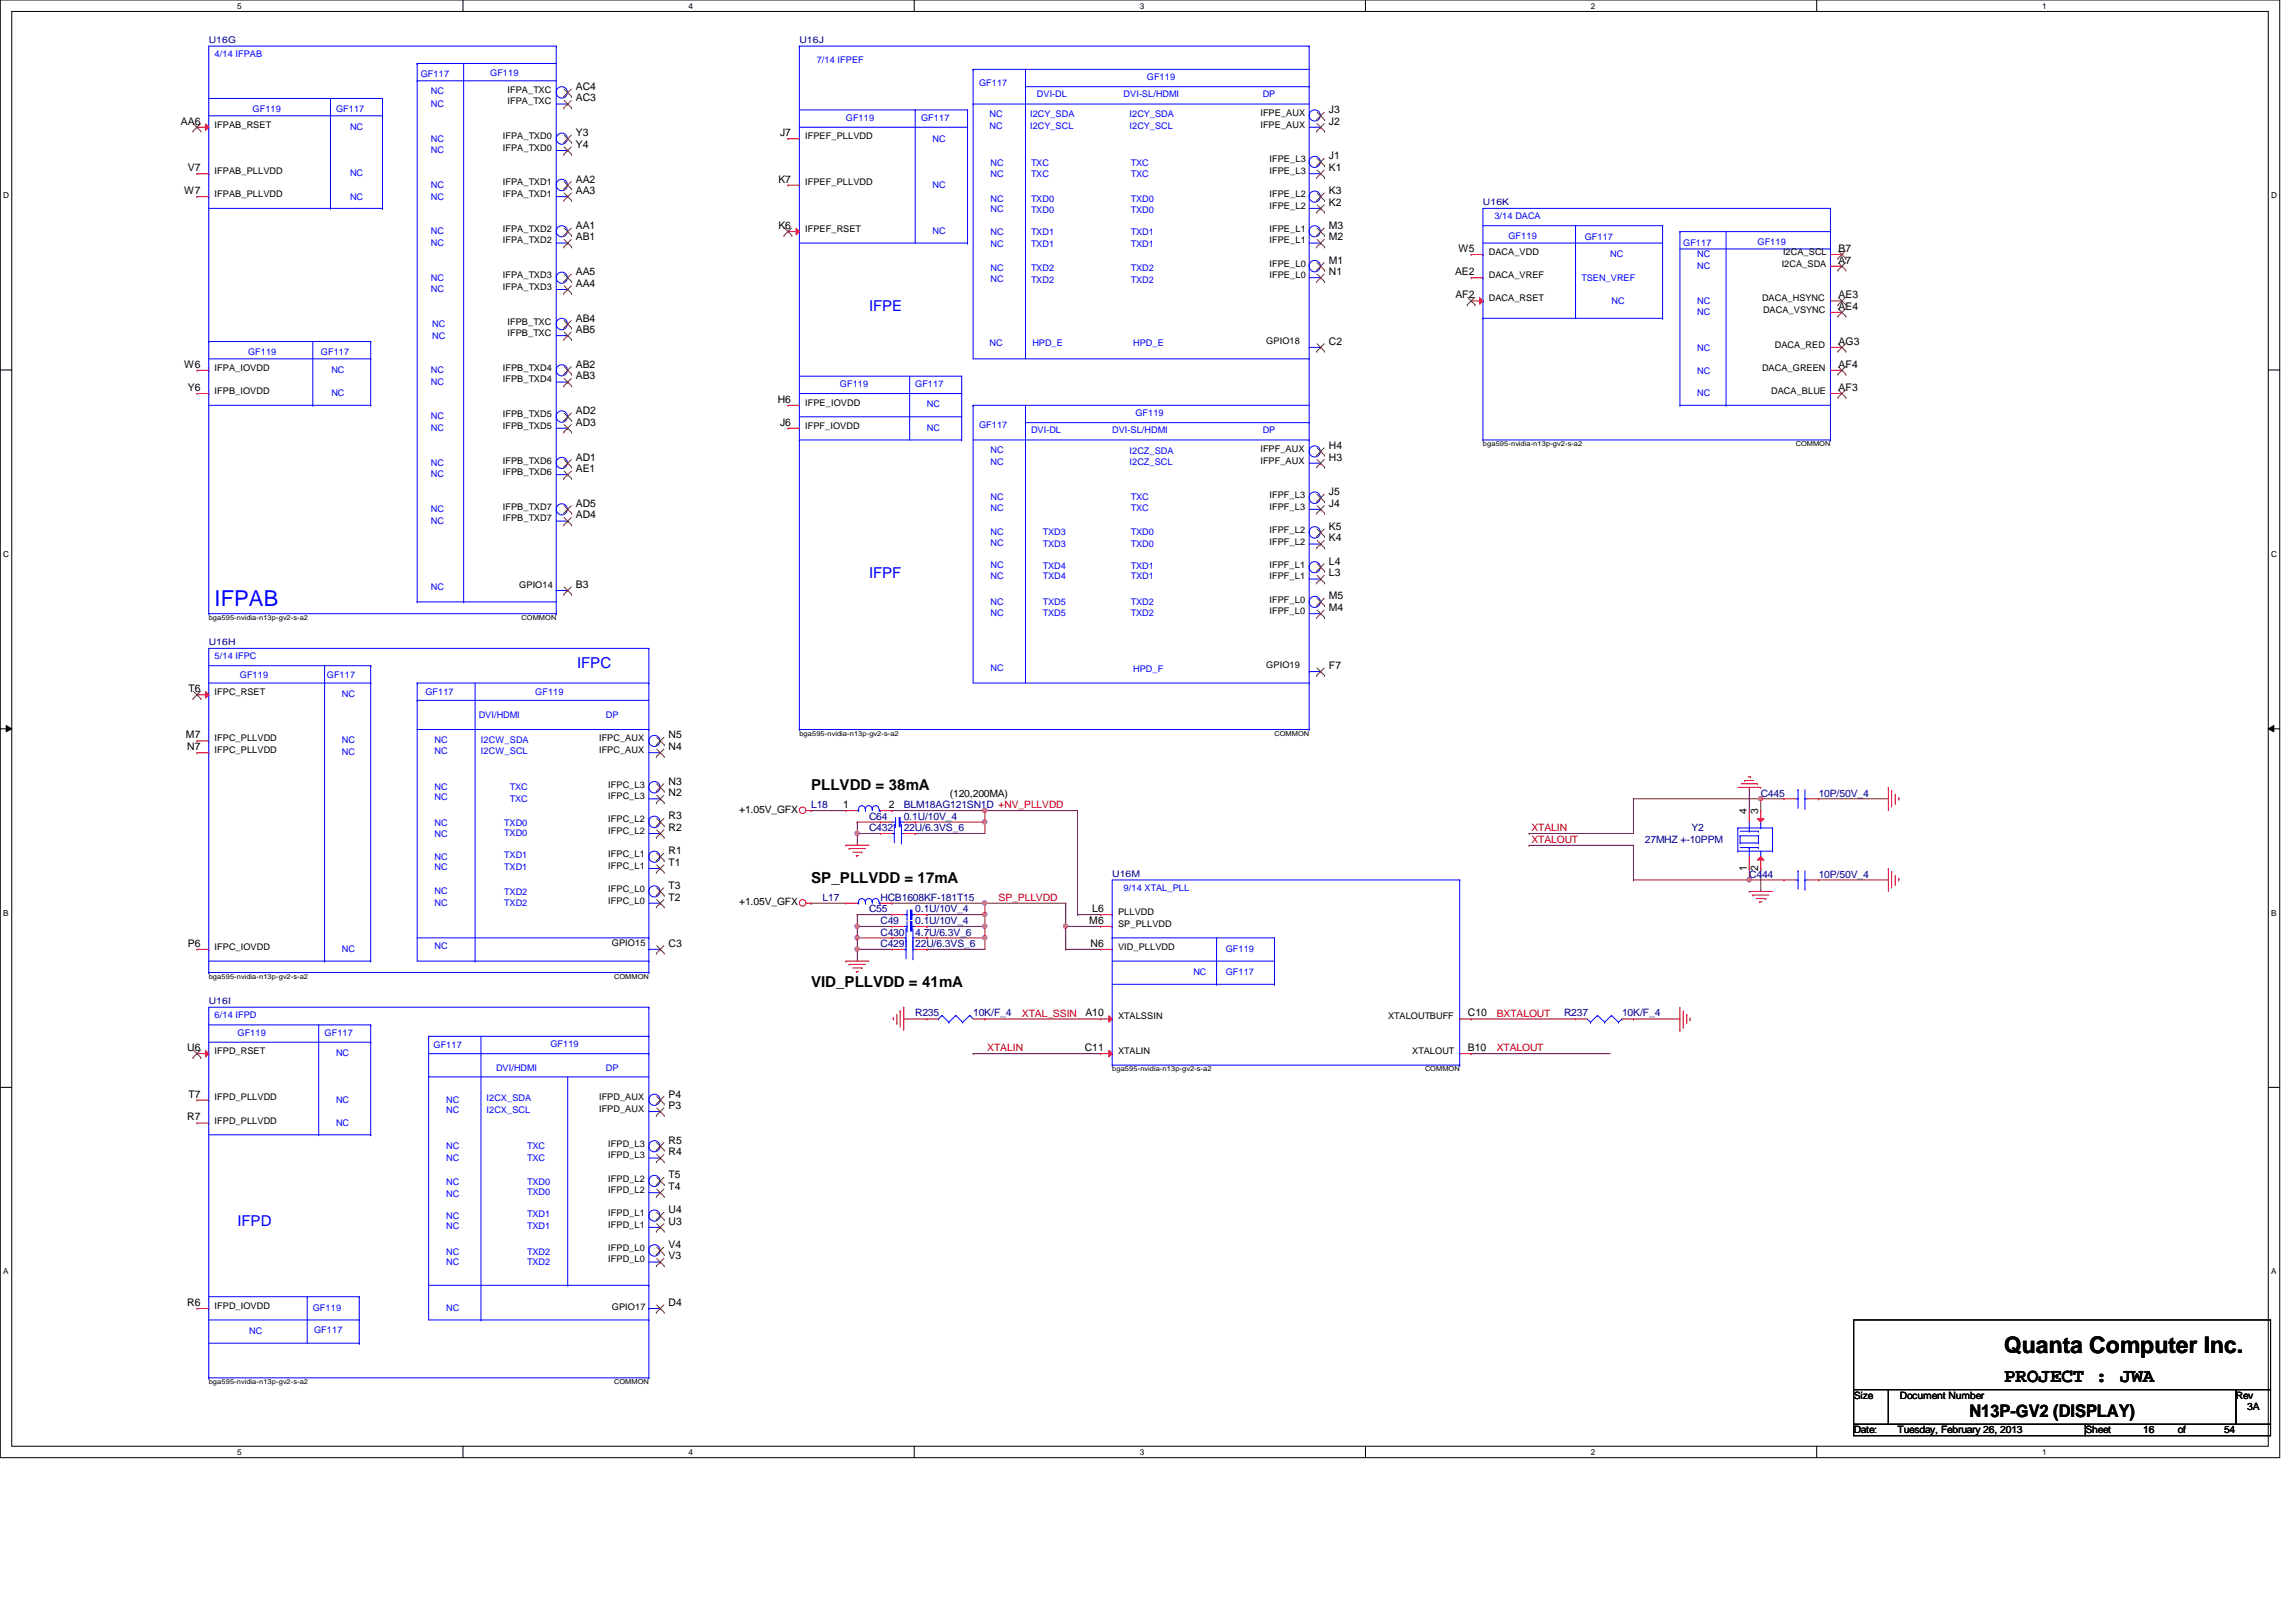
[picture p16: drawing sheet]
<svg xmlns="http://www.w3.org/2000/svg" width="297mm" height="210mm" viewBox="0 0 297 210" stroke-linecap="round" stroke-linejoin="round" font-family="sans-serif">
<defs><g id="words">
<text font-size="3" x="259.3" y="175.1">Quanta Computer Inc.</text>
<text font-size="2.8" fill="#00f" x="27.8" y="78.4">IFPAB</text>
<text font-size="2.5" x="259.3" y="178.9">PROJECT : JWA</text>
<text font-size="2.2" x="254.8" y="183.4">N13P-GV2 (DISPLAY)</text>
<g font-size="1.9" fill="#00f">
<text x="112.4" y="40.3">IFPE</text>
<text x="112.4" y="74.8">IFPF</text>
<text x="74.7" y="86.4">IFPC</text>
<text x="30.7" y="158.7">IFPD</text>
</g>
<g font-size="1.9">
<text x="104.9" y="102.2">PLLVDD = 38mA</text>
<text x="104.9" y="114.2">SP_PLLVDD = 17mA</text>
<text x="104.9" y="127.7">VID_PLLVDD = 41mA</text>
</g>
<g font-size="1.4">
<text x="74.5" y="11.6">AC4</text>
<text x="23.4" y="16.1">AA6</text>
<text x="74.5" y="17.6">Y3</text>
<text x="74.5" y="13.1">AC3</text>
<text x="100.9" y="17.6">J7</text>
<text x="171.9" y="16.1">J2</text>
<text x="171.9" y="14.6">J3</text>
<text x="24.3" y="22.1">V7</text>
<text x="74.5" y="23.6">AA2</text>
<text x="74.5" y="19.1">Y4</text>
<text x="100.7" y="23.6">K7</text>
<text x="171.9" y="22.1">K1</text>
<text x="171.9" y="20.6">J1</text>
<text x="23.8" y="25.1">W7</text>
<text x="74.5" y="29.6">AA1</text>
<text x="74.5" y="25.1">AA3</text>
<text x="100.7" y="29.6">K6</text>
<text x="171.9" y="29.6">M3</text>
<text x="171.9" y="26.6">K2</text>
<text x="171.9" y="25.1">K3</text>
<text x="74.5" y="35.6">AA5</text>
<text x="74.5" y="31.1">AB1</text>
<text x="171.9" y="35.6">N1</text>
<text x="171.9" y="34.1">M1</text>
<text x="171.9" y="31.1">M2</text>
<text x="188.3" y="35.6">AE2</text>
<text x="188.7" y="32.6">W5</text>
<text x="237.9" y="34.1">A7</text>
<text x="237.9" y="32.6">B7</text>
<text x="74.5" y="41.6">AB4</text>
<text x="74.5" y="37.1">AA4</text>
<text x="188.3" y="38.6">AF2</text>
<text x="237.9" y="40.1">AE4</text>
<text x="237.9" y="38.6">AE3</text>
<text x="23.8" y="47.6">W6</text>
<text x="74.5" y="47.6">AB2</text>
<text x="74.5" y="43.1">AB5</text>
<text x="171.9" y="44.6">C2</text>
<text x="237.9" y="47.6">AF4</text>
<text x="237.9" y="44.6">AG3</text>
<text x="24.3" y="50.6">Y6</text>
<text x="74.5" y="53.6">AD2</text>
<text x="74.5" y="49.1">AB3</text>
<text x="100.6" y="52.1">H6</text>
<text x="237.9" y="50.6">AF3</text>
<text x="74.5" y="59.6">AD1</text>
<text x="74.5" y="55.1">AD3</text>
<text x="100.9" y="55.1">J6</text>
<text x="171.9" y="59.6">H3</text>
<text x="171.9" y="58.1">H4</text>
<text x="74.5" y="65.6">AD5</text>
<text x="74.5" y="61.1">AE1</text>
<text x="171.9" y="65.6">J4</text>
<text x="171.9" y="64.1">J5</text>
<text x="74.5" y="67.1">AD4</text>
<text x="171.9" y="70.1">K4</text>
<text x="171.9" y="68.6">K5</text>
<text x="74.5" y="76.1">B3</text>
<text x="171.9" y="77.6">M5</text>
<text x="171.9" y="74.6">L3</text>
<text x="171.9" y="73.1">L4</text>
<text x="171.9" y="79.1">M4</text>
<text x="24.4" y="89.6">T6</text>
<text x="171.9" y="86.6">F7</text>
<text x="24" y="95.5">M7</text>
<text x="86.5" y="95.5">N5</text>
<text x="24.2" y="97.1">N7</text>
<text x="86.5" y="101.6">N3</text>
<text x="86.5" y="97.1">N4</text>
<text x="86.5" y="107.5">R2</text>
<text x="86.5" y="106">R3</text>
<text x="86.5" y="103">N2</text>
<text x="109.1" y="104.6">1</text>
<text x="115" y="104.6">2</text>
<text x="226" y="105.3" transform="rotate(-90 226 105.3)">4</text>
<text x="227.5" y="105.3" transform="rotate(-90 227.5 105.3)">3</text>
<text x="86.5" y="112.1">T1</text>
<text x="86.5" y="110.5">R1</text>
<text x="226" y="112.7" transform="rotate(-90 226 112.7)">1</text>
<text x="227.5" y="112.7" transform="rotate(-90 227.5 112.7)">2</text>
<text x="86.5" y="116.5">T2</text>
<text x="86.5" y="115">T3</text>
<text x="140.9" y="119.5">M6</text>
<text x="141.3" y="118">L6</text>
<text x="24.3" y="122.5">P6</text>
<text x="86.5" y="122.5">C3</text>
<text x="141.1" y="122.5">N6</text>
<text x="140.4" y="131.5">A10</text>
<text x="189.9" y="131.5">C10</text>
<text x="24.2" y="136">U6</text>
<text x="140.3" y="136">C11</text>
<text x="189.9" y="136">B10</text>
<text x="24.4" y="142">T7</text>
<text x="86.5" y="143.5">P3</text>
<text x="86.5" y="142">P4</text>
<text x="24.2" y="145">R7</text>
<text x="86.5" y="149.5">R4</text>
<text x="86.5" y="148">R5</text>
<text x="86.5" y="154">T4</text>
<text x="86.5" y="152.5">T5</text>
<text x="86.5" y="161.5">V4</text>
<text x="86.5" y="158.5">U3</text>
<text x="86.5" y="157">U4</text>
<text x="86.5" y="163">V3</text>
<text x="24.2" y="169">R6</text>
<text x="86.5" y="169">D4</text>
</g>
<g font-size="1.3">
<text x="95.6" y="105.2">+1.05V_GFX</text>
<text x="122.9" y="103.1">(120,200MA)</text>
<text x="95.6" y="117.2">+1.05V_GFX</text>
<text x="239.8" y="181">Size</text>
<text x="239.8" y="185.5">Date:</text>
<text x="245.5" y="185.5">Tuesday, February 26, 2013</text>
<text x="245.8" y="181">Document Number</text>
<text x="269.8" y="185.5">Sheet</text>
<text x="277.3" y="185.5">16</text>
<text x="281.8" y="185.5">of</text>
<text x="287.7" y="185.5">54</text>
<text x="289.3" y="181">Rev</text>
<text x="290.7" y="182.5">3A</text>
</g>
<g font-size="1.3" fill="#000080">
<text x="104.9" y="104.6">L18</text>
<text x="112.4" y="106.1">C64</text>
<text x="112.4" y="107.6">C432</text>
<text x="116.9" y="104.6">BLM18AG121SN1D +NV_PLLVDD</text>
<text x="116.9" y="107.6">22U/6.3VS_6</text>
<text x="116.9" y="106.1">0.1U/10V_4</text>
<text x="218.8" y="107.6">Y2</text>
<text x="227.8" y="103.1">C445</text>
<text x="235.3" y="103.1">10P/50V_4</text>
<text x="212.8" y="109.1">27MHZ +-10PPM</text>
<text x="226.3" y="113.6">C444</text>
<text x="235.3" y="113.6">10P/50V_4</text>
<text x="106.4" y="116.5">L17</text>
<text x="112.4" y="118.1">C55</text>
<text x="113.9" y="116.5">HCB1608KF-181T15</text>
<text x="113.9" y="119.5">C49</text>
<text x="118.4" y="118.1">0.1U/10V_4</text>
<text x="118.4" y="119.5">0.1U/10V_4</text>
<text x="113.9" y="121.1">C430</text>
<text x="113.9" y="122.6">C429</text>
<text x="118.4" y="121.1">4.7U/6.3V_6</text>
<text x="118.4" y="122.6">22U/6.3VS_6</text>
<text x="118.4" y="131.5">R235</text>
<text x="125.9" y="131.5">10K/F_4</text>
<text x="202.4" y="131.5">R237</text>
<text x="209.8" y="131.5">10K/F_4</text>
</g>
<g font-size="1.3" fill="#f00">
<text x="198.1" y="107.6">XTALIN</text>
<text x="198.1" y="109.1">XTALOUT</text>
<text x="129.2" y="116.6">SP_PLLVDD</text>
<text x="132.2" y="131.6">XTAL_SSIN</text>
<text x="193.6" y="131.6">BXTALOUT</text>
<text x="127.7" y="136.1">XTALIN</text>
<text x="193.6" y="136.1">XTALOUT</text>
</g>
<g font-size="1.2" fill="#000080">
<text x="27" y="5.6">U16G</text>
<text x="103.4" y="5.6">U16J</text>
<text x="191.9" y="26.5">U16K</text>
<text x="27" y="83.5">U16H</text>
<text x="143.9" y="113.5">U16M</text>
<text x="27" y="130">U16I</text>
</g>
<g font-size="1.2" fill="#00f">
<text x="27.8" y="7.4">4/14 IFPAB</text>
<text x="54.4" y="9.9">GF117</text>
<text x="63.4" y="9.8">GF119</text>
<text x="105.7" y="8.1">7/14 IFPEF</text>
<text x="126.7" y="11.1">GF117</text>
<text x="148.4" y="10.4">GF119</text>
<text x="32.7" y="14.4">GF119</text>
<text x="43.5" y="14.4">GF117</text>
<text x="45.3" y="16.8">NC</text>
<text x="55.7" y="12.2">NC</text>
<text x="55.7" y="13.8">NC</text>
<text x="109.4" y="15.6">GF119</text>
<text x="119.2" y="15.6">GF117</text>
<text x="128" y="15.2">NC</text>
<text x="128" y="16.7">NC</text>
<text x="133.3" y="16.7">I2CY_SCL</text>
<text x="133.3" y="15.2">I2CY_SDA</text>
<text x="134.2" y="12.6">DVI-DL</text>
<text x="145.4" y="12.6">DVI-SL/HDMI</text>
<text x="146.1" y="16.7">I2CY_SCL</text>
<text x="146.1" y="15.2">I2CY_SDA</text>
<text x="163.4" y="12.6">DP</text>
<text x="45.3" y="22.8">NC</text>
<text x="55.7" y="18.3">NC</text>
<text x="55.7" y="19.8">NC</text>
<text x="120.6" y="18.3">NC</text>
<text x="128.1" y="21.5">NC</text>
<text x="128.1" y="22.9">NC</text>
<text x="133.4" y="21.5">TXC</text>
<text x="133.4" y="22.9">TXC</text>
<text x="146.3" y="22.9">TXC</text>
<text x="146.3" y="21.5">TXC</text>
<text x="45.3" y="25.8">NC</text>
<text x="55.7" y="24.3">NC</text>
<text x="55.7" y="25.8">NC</text>
<text x="120.6" y="24.3">NC</text>
<text x="128.1" y="26.1">NC</text>
<text x="128.1" y="27.5">NC</text>
<text x="133.4" y="26.1">TXD0</text>
<text x="133.4" y="27.6">TXD0</text>
<text x="146.3" y="27.6">TXD0</text>
<text x="146.3" y="26.1">TXD0</text>
<text x="193.3" y="28.4">3/14 DACA</text>
<text x="55.7" y="31.8">NC</text>
<text x="55.7" y="30.3">NC</text>
<text x="120.6" y="30.3">NC</text>
<text x="128.1" y="32">NC</text>
<text x="128.1" y="35.1">NC</text>
<text x="128.1" y="30.4">NC</text>
<text x="133.4" y="30.4">TXD1</text>
<text x="133.4" y="32">TXD1</text>
<text x="133.4" y="35.1">TXD2</text>
<text x="146.3" y="32">TXD1</text>
<text x="146.3" y="30.4">TXD1</text>
<text x="146.3" y="35.1">TXD2</text>
<text x="195.2" y="30.9">GF119</text>
<text x="205" y="31.1">GF117</text>
<text x="208.3" y="33.3">NC</text>
<text x="217.8" y="31.8">GF117</text>
<text x="219.6" y="34.8">NC</text>
<text x="219.6" y="33.3">NC</text>
<text x="227.4" y="31.7">GF119</text>
<text x="55.7" y="36.3">NC</text>
<text x="55.7" y="37.8">NC</text>
<text x="128.1" y="36.4">NC</text>
<text x="133.4" y="36.6">TXD2</text>
<text x="146.3" y="36.6">TXD2</text>
<text x="204.6" y="36.3">TSEN_VREF</text>
<text x="208.5" y="39.3">NC</text>
<text x="219.6" y="40.8">NC</text>
<text x="219.6" y="39.3">NC</text>
<text x="32.1" y="45.9">GF119</text>
<text x="41.5" y="45.9">GF117</text>
<text x="55.9" y="43.8">NC</text>
<text x="55.9" y="42.3">NC</text>
<text x="128" y="44.8">NC</text>
<text x="133.6" y="44.8">HPD_E</text>
<text x="146.6" y="44.8">HPD_E</text>
<text x="219.6" y="45.4">NC</text>
<text x="42.9" y="48.3">NC</text>
<text x="42.9" y="51.3">NC</text>
<text x="55.7" y="49.8">NC</text>
<text x="55.7" y="48.3">NC</text>
<text x="108.7" y="50.1">GF119</text>
<text x="118.4" y="50.1">GF117</text>
<text x="119.9" y="52.6">NC</text>
<text x="146.9" y="53.8">GF119</text>
<text x="219.6" y="48.4">NC</text>
<text x="219.6" y="51.3">NC</text>
<text x="55.7" y="55.8">NC</text>
<text x="55.7" y="54.3">NC</text>
<text x="119.9" y="55.8">NC</text>
<text x="126.7" y="55.3">GF117</text>
<text x="128.1" y="58.6">NC</text>
<text x="133.4" y="56.1">DVI-DL</text>
<text x="143.9" y="56.1">DVI-SL/HDMI</text>
<text x="146.1" y="58.8">I2CZ_SDA</text>
<text x="163.4" y="56.1">DP</text>
<text x="55.7" y="61.8">NC</text>
<text x="55.7" y="60.3">NC</text>
<text x="128.1" y="64.6">NC</text>
<text x="128.1" y="60.1">NC</text>
<text x="146.1" y="60.1">I2CZ_SCL</text>
<text x="146.3" y="64.6">TXC</text>
<text x="55.7" y="67.8">NC</text>
<text x="55.7" y="66.3">NC</text>
<text x="128.1" y="70.6">NC</text>
<text x="128.1" y="69.3">NC</text>
<text x="128.1" y="66.1">NC</text>
<text x="134.9" y="69.3">TXD3</text>
<text x="134.9" y="70.8">TXD3</text>
<text x="146.3" y="69.3">TXD0</text>
<text x="146.3" y="70.8">TXD0</text>
<text x="146.3" y="66.1">TXC</text>
<text x="55.7" y="76.3">NC</text>
<text x="128.1" y="73.4">NC</text>
<text x="128.1" y="75">NC</text>
<text x="134.9" y="73.6">TXD4</text>
<text x="134.9" y="75">TXD4</text>
<text x="146.3" y="75">TXD1</text>
<text x="146.3" y="73.6">TXD1</text>
<text x="128.1" y="78.3">NC</text>
<text x="128.1" y="79.8">NC</text>
<text x="134.9" y="78.3">TXD5</text>
<text x="134.9" y="79.8">TXD5</text>
<text x="146.3" y="78.3">TXD2</text>
<text x="146.3" y="79.8">TXD2</text>
<text x="27.8" y="85.3">5/14 IFPC</text>
<text x="31" y="87.7">GF119</text>
<text x="42.3" y="87.7">GF117</text>
<text x="55" y="90">GF117</text>
<text x="69.3" y="90">GF119</text>
<text x="128.1" y="86.8">NC</text>
<text x="146.6" y="87">HPD_F</text>
<text x="44.2" y="90.3">NC</text>
<text x="61.9" y="93">DVI/HDMI</text>
<text x="78.4" y="93">DP</text>
<text x="44.2" y="96.1">NC</text>
<text x="44.2" y="97.7">NC</text>
<text x="56.2" y="96.1">NC</text>
<text x="56.2" y="97.6">NC</text>
<text x="62.2" y="96.1">I2CW_SDA</text>
<text x="62.2" y="97.6">I2CW_SCL</text>
<text x="56.2" y="106.9">NC</text>
<text x="56.2" y="103.6">NC</text>
<text x="56.2" y="102.2">NC</text>
<text x="65.2" y="106.9">TXD0</text>
<text x="66" y="102.2">TXC</text>
<text x="66" y="103.8">TXC</text>
<text x="56.2" y="108.4">NC</text>
<text x="56.2" y="111.3">NC</text>
<text x="56.2" y="112.6">NC</text>
<text x="65.2" y="108.2">TXD0</text>
<text x="65.2" y="111.1">TXD1</text>
<text x="65.2" y="112.6">TXD1</text>
<text x="56.2" y="115.7">NC</text>
<text x="56.2" y="117.2">NC</text>
<text x="65.2" y="115.9">TXD2</text>
<text x="65.2" y="117.2">TXD2</text>
<text x="145.4" y="115.3">9/14 XTAL_PLL</text>
<text x="44.2" y="123.2">NC</text>
<text x="56.2" y="122.8">NC</text>
<text x="158.6" y="123.2">GF119</text>
<text x="27.8" y="131.7">6/14 IFPD</text>
<text x="154.4" y="126.2">NC</text>
<text x="158.6" y="126.2">GF117</text>
<text x="30.7" y="134">GF119</text>
<text x="42" y="134">GF117</text>
<text x="43.5" y="136.7">NC</text>
<text x="56.1" y="135.7">GF117</text>
<text x="71.2" y="135.5">GF119</text>
<text x="43.5" y="142.7">NC</text>
<text x="57.7" y="142.7">NC</text>
<text x="62.9" y="142.5">I2CX_SDA</text>
<text x="64.2" y="138.6">DVI/HDMI</text>
<text x="78.4" y="138.6">DP</text>
<text x="43.5" y="145.7">NC</text>
<text x="57.7" y="148.7">NC</text>
<text x="57.7" y="144.1">NC</text>
<text x="62.9" y="144.1">I2CX_SCL</text>
<text x="68.2" y="148.7">TXC</text>
<text x="57.7" y="150.2">NC</text>
<text x="57.7" y="154.9">NC</text>
<text x="57.7" y="153.3">NC</text>
<text x="68.2" y="150.2">TXC</text>
<text x="68.2" y="153.3">TXD0</text>
<text x="68.2" y="154.7">TXD0</text>
<text x="57.7" y="159">NC</text>
<text x="57.7" y="157.7">NC</text>
<text x="68.2" y="159">TXD1</text>
<text x="68.2" y="157.5">TXD1</text>
<text x="57.7" y="163.7">NC</text>
<text x="57.7" y="162.3">NC</text>
<text x="68.2" y="163.7">TXD2</text>
<text x="68.2" y="162.3">TXD2</text>
<text x="32.3" y="172.7">NC</text>
<text x="40.5" y="169.7">GF119</text>
<text x="40.6" y="172.5">GF117</text>
<text x="57.7" y="169.7">NC</text>
</g>
<g font-size="1.2">
<text x="27.8" y="16.5">IFPAB_RSET</text>
<text x="65.7" y="13.5">IFPA_TXC</text>
<text x="65.7" y="12">IFPA_TXC</text>
<text x="163.1" y="16.5">IFPE_AUX</text>
<text x="163.1" y="15">IFPE_AUX</text>
<text x="27.8" y="22.5">IFPAB_PLLVDD</text>
<text x="65.1" y="19.5">IFPA_TXD0</text>
<text x="65.1" y="18">IFPA_TXD0</text>
<text x="104.2" y="18">IFPEF_PLLVDD</text>
<text x="164.3" y="22.5">IFPE_L3</text>
<text x="164.3" y="21">IFPE_L3</text>
<text x="27.8" y="25.5">IFPAB_PLLVDD</text>
<text x="65.1" y="25.5">IFPA_TXD1</text>
<text x="65.1" y="24">IFPA_TXD1</text>
<text x="104.2" y="24">IFPEF_PLLVDD</text>
<text x="164.3" y="27">IFPE_L2</text>
<text x="164.3" y="25.5">IFPE_L2</text>
<text x="65.1" y="36">IFPA_TXD3</text>
<text x="65.1" y="31.5">IFPA_TXD2</text>
<text x="65.1" y="30">IFPA_TXD2</text>
<text x="104.2" y="30">IFPEF_RSET</text>
<text x="164.3" y="36">IFPE_L0</text>
<text x="164.3" y="34.5">IFPE_L0</text>
<text x="164.3" y="31.5">IFPE_L1</text>
<text x="164.3" y="30">IFPE_L1</text>
<text x="192.6" y="36">DACA_VREF</text>
<text x="192.6" y="33">DACA_VDD</text>
<text x="230.5" y="34.5">I2CA_SDA</text>
<text x="230.7" y="33">I2CA_SCL</text>
<text x="65.1" y="37.5">IFPA_TXD3</text>
<text x="65.7" y="42">IFPB_TXC</text>
<text x="192.6" y="39">DACA_RSET</text>
<text x="228" y="39">DACA_HSYNC</text>
<text x="228.1" y="40.5">DACA_VSYNC</text>
<text x="65.7" y="43.5">IFPB_TXC</text>
<text x="163.8" y="44.5">GPIO18</text>
<text x="229.6" y="45">DACA_RED</text>
<text x="27.8" y="51">IFPB_IOVDD</text>
<text x="27.8" y="48">IFPA_IOVDD</text>
<text x="65.1" y="54">IFPB_TXD5</text>
<text x="65.1" y="49.5">IFPB_TXD4</text>
<text x="65.1" y="48">IFPB_TXD4</text>
<text x="104.2" y="52.5">IFPE_IOVDD</text>
<text x="228" y="48">DACA_GREEN</text>
<text x="229.1" y="51">DACA_BLUE</text>
<text x="65.1" y="60">IFPB_TXD6</text>
<text x="65.1" y="55.5">IFPB_TXD5</text>
<text x="104.2" y="55.5">IFPF_IOVDD</text>
<text x="163.1" y="60">IFPF_AUX</text>
<text x="163.1" y="58.5">IFPF_AUX</text>
<text x="65.1" y="66">IFPB_TXD7</text>
<text x="65.1" y="61.5">IFPB_TXD6</text>
<text x="164.3" y="66">IFPF_L3</text>
<text x="164.3" y="64.5">IFPF_L3</text>
<text x="65.1" y="67.5">IFPB_TXD7</text>
<text x="164.3" y="70.5">IFPF_L2</text>
<text x="164.3" y="69">IFPF_L2</text>
<text x="67.2" y="76">GPIO14</text>
<text x="164.3" y="78">IFPF_L0</text>
<text x="164.3" y="75">IFPF_L1</text>
<text x="164.3" y="73.4">IFPF_L1</text>
<text x="164.3" y="79.5">IFPF_L0</text>
<text x="27.8" y="90">IFPC_RSET</text>
<text x="163.8" y="86.5">GPIO19</text>
<text x="27.8" y="95.9">IFPC_PLLVDD</text>
<text x="77.5" y="95.9">IFPC_AUX</text>
<text x="27.8" y="97.5">IFPC_PLLVDD</text>
<text x="77.5" y="97.5">IFPC_AUX</text>
<text x="78.7" y="101.9">IFPC_L3</text>
<text x="78.7" y="107.9">IFPC_L2</text>
<text x="78.7" y="106.4">IFPC_L2</text>
<text x="78.7" y="103.4">IFPC_L3</text>
<text x="78.7" y="112.4">IFPC_L1</text>
<text x="78.7" y="110.9">IFPC_L1</text>
<text x="78.7" y="116.9">IFPC_L0</text>
<text x="78.7" y="115.4">IFPC_L0</text>
<text x="144.6" y="119.9">SP_PLLVDD</text>
<text x="144.6" y="118.4">PLLVDD</text>
<text x="27.8" y="122.9">IFPC_IOVDD</text>
<text x="79.2" y="122.5">GPIO15</text>
<text x="144.6" y="122.9">VID_PLLVDD</text>
<text x="144.6" y="131.9">XTALSSIN</text>
<text x="179.6" y="131.9">XTALOUTBUFF</text>
<text x="27.8" y="136.4">IFPD_RSET</text>
<text x="144.6" y="136.4">XTALIN</text>
<text x="182.7" y="136.4">XTALOUT</text>
<text x="27.8" y="142.4">IFPD_PLLVDD</text>
<text x="77.5" y="143.9">IFPD_AUX</text>
<text x="77.5" y="142.4">IFPD_AUX</text>
<text x="27.8" y="145.4">IFPD_PLLVDD</text>
<text x="78.7" y="149.9">IFPD_L3</text>
<text x="78.7" y="148.4">IFPD_L3</text>
<text x="78.7" y="154.4">IFPD_L2</text>
<text x="78.7" y="152.9">IFPD_L2</text>
<text x="78.7" y="161.9">IFPD_L0</text>
<text x="78.7" y="158.9">IFPD_L1</text>
<text x="78.7" y="157.4">IFPD_L1</text>
<text x="78.7" y="163.4">IFPD_L0</text>
<text x="27.8" y="169.4">IFPD_IOVDD</text>
<text x="79.2" y="169.5">GPIO17</text>
</g>
<g font-size="1.1">
<text x="30.7" y="1.1">5</text>
<text x="89.1" y="1.1">4</text>
<text x="147.4" y="1.1">3</text>
<text x="205.8" y="1.1">2</text>
<text x="264.2" y="1.1">1</text>
<text x=".4" y="25.7">D</text>
<text x="293.8" y="25.7">D</text>
<text x=".4" y="72.1">C</text>
<text x="293.8" y="72.1">C</text>
<text x=".4" y="118.5">B</text>
<text x="293.8" y="118.5">B</text>
<text x=".4" y="164.9">A</text>
<text x="293.8" y="164.9">A</text>
<text x="30.7" y="188.3">5</text>
<text x="89.1" y="188.3">4</text>
<text x="147.4" y="188.3">3</text>
<text x="205.8" y="188.3">2</text>
<text x="264.2" y="188.3">1</text>
</g>
<g font-size=".9">
<text x="191.9" y="57.7">bga595-nvidia-n13p-gv2-s-a2</text>
<text x="232.3" y="57.7">COMMON</text>
<text x="27" y="80.2">bga595-nvidia-n13p-gv2-s-a2</text>
<text x="67.5" y="80.2">COMMON</text>
<text x="103.4" y="95.2">bga595-nvidia-n13p-gv2-s-a2</text>
<text x="164.9" y="95.2">COMMON</text>
<text x="27" y="126.7">bga595-nvidia-n13p-gv2-s-a2</text>
<text x="79.5" y="126.7">COMMON</text>
<text x="143.9" y="138.6">bga595-nvidia-n13p-gv2-s-a2</text>
<text x="184.4" y="138.6">COMMON</text>
<text x="27" y="179.1">bga595-nvidia-n13p-gv2-s-a2</text>
<text x="79.5" y="179.1">COMMON</text>
</g>
</g></defs>
<path d="M0 0h294.9v188.6h-294.9zM1.5 1.5h292v185.7h-292z" fill="none" stroke="#000" stroke-width=".13"/>
<g fill="#fff">
<path d="M30.7 .2h.6v1.2h-.6z"/>
<path d="M30.7 187.3h.6v1.2h-.6z"/>
</g>
<path d="M59.9 0v1.5M59.9 187.2v1.4" fill="none" stroke="#000" stroke-width=".13"/>
<g fill="#fff">
<path d="M89.1 .2h.6v1.2h-.6z"/>
<path d="M89.1 187.3h.6v1.2h-.6z"/>
</g>
<path d="M118.3 0v1.5M118.3 187.2v1.4" fill="none" stroke="#000" stroke-width=".13"/>
<g fill="#fff">
<path d="M147.4 .2h.6v1.2h-.6z"/>
<path d="M147.4 187.3h.6v1.2h-.6z"/>
</g>
<path d="M176.7 0v1.5M176.7 187.2v1.4" fill="none" stroke="#000" stroke-width=".13"/>
<g fill="#fff">
<path d="M205.8 .2h.6v1.2h-.6z"/>
<path d="M205.8 187.3h.6v1.2h-.6z"/>
</g>
<path d="M235 0v1.5M235 187.2v1.4" fill="none" stroke="#000" stroke-width=".13"/>
<g fill="#fff">
<path d="M264.2 .2h.6v1.2h-.6z"/>
<path d="M264.2 187.3h.6v1.2h-.6z"/>
<path d="M.4 24.7h.8v1.2h-.8z"/>
<path d="M293.8 24.7h.8v1.2h-.8z"/>
<path d="M.4 71.1h.8v1.2h-.8z"/>
<path d="M293.8 71.1h.8v1.2h-.8z"/>
</g>
<path d="M0 47.9h1.5M293.5 47.9h1.4" fill="none" stroke="#000" stroke-width=".13"/>
<g fill="#fff">
<path d="M.4 117.5h.7v1.2h-.7z"/>
<path d="M293.8 117.5h.8v1.2h-.8z"/>
</g>
<path d="M0 94.3h1.5M.8 93.9l.7 .4-.7 .4zM293.5 94.3l.7-.4v.8zM293.5 94.3h1.4" fill="none" stroke="#000" stroke-width=".13"/>
<path d="M.8 93.9l.7 .4-.7 .4zM293.5 94.3l.7-.4v.8z" fill="#000"/>
<g fill="#fff">
<path d="M.4 163.9h.7v1.2h-.7z"/>
<path d="M293.8 163.9h.8v1.2h-.8z"/>
</g>
<path d="M0 140.7h1.5M293.5 140.7h1.4" fill="none" stroke="#000" stroke-width=".13"/>
<path d="M119.9 121.4h.1M119.9 121.4h7.5M127.4 121.4h.1M127.4 121.4v1.5" fill="none" stroke="#800040" stroke-width=".13"/>
<circle cx="127.4" cy="121.3" r=".29" fill="#f0f"/>
<circle cx="127.4" cy="121.3" r=".29" fill="none" stroke="#f0f" stroke-width=".13"/>
<path d="M110.9 121.4h.1M110.9 121.4h4.5" fill="none" stroke="#800040" stroke-width=".13"/>
<circle cx="110.9" cy="121.3" r=".29" fill="#f0f"/>
<circle cx="110.9" cy="121.3" r=".29" fill="none" stroke="#f0f" stroke-width=".13"/>
<path d="M119.9 119.9h.1M127.4 118.4h.1M127.4 118.4v1.5h-7.5M110.9 121.4h.1M110.9 121.4v1.5" fill="none" stroke="#800040" stroke-width=".13"/>
<circle cx="127.4" cy="119.9" r=".29" fill="#f0f"/>
<circle cx="127.4" cy="119.9" r=".29" fill="none" stroke="#f0f" stroke-width=".13"/>
<circle cx="127.4" cy="118.3" r=".29" fill="#f0f"/>
<circle cx="127.4" cy="118.3" r=".29" fill="none" stroke="#f0f" stroke-width=".13"/>
<path d="M110.9 122.9h.1M110.9 122.9h4.5" fill="none" stroke="#800040" stroke-width=".13"/>
<circle cx="110.9" cy="122.8" r=".29" fill="#f0f"/>
<circle cx="110.9" cy="122.8" r=".29" fill="none" stroke="#f0f" stroke-width=".13"/>
<g fill="none" stroke="#800040" stroke-width=".13">
<path d="M104.9 116.9h.1M104.9 116.9h4.5M110.9 118.4h.1M110.9 118.4v1.5M110.9 118.4h4.5M115.4 116.9h.1M115.4 116.9h12M119.9 118.4h.1M119.9 118.4h7.5M110.9 122.9h.1M110.9 122.9v1.5M119.9 122.9h.1"/>
<path d="M119.9 122.9h7.5"/>
</g>
<circle cx="110.9" cy="119.9" r=".29" fill="#f0f"/>
<circle cx="110.9" cy="119.9" r=".29" fill="none" stroke="#f0f" stroke-width=".13"/>
<path d="M110.9 119.9h.1M110.9 119.9h4.5M110.9 119.9v1.5M127.4 116.9h.1M127.4 119.9h.1M127.4 104.9h.1M127.4 116.9v1.5M127.4 119.9v1.5M127.4 104.9h12" fill="none" stroke="#800040" stroke-width=".13"/>
<circle cx="127.4" cy="104.9" r=".29" fill="#f0f"/>
<circle cx="127.4" cy="104.9" r=".29" fill="none" stroke="#f0f" stroke-width=".13"/>
<path d="M127.4 116.9h.1M127.4 116.9h10.5" fill="none" stroke="#800040" stroke-width=".13"/>
<circle cx="127.4" cy="116.9" r=".29" fill="#f0f"/>
<circle cx="127.4" cy="116.9" r=".29" fill="none" stroke="#f0f" stroke-width=".13"/>
<g fill="none" stroke="#800040" stroke-width=".13">
<path d="M110.9 106.4h.1M110.9 107.9h.1M110.9 106.4h3M110.9 106.4v1.5M110.9 107.9h3M137.9 119.9h.1M137.9 119.9h4.5M139.4 104.9h.1M139.4 118.4h.1M139.4 104.9v13.5M139.4 118.4h3M116.9 131.9h.1"/>
<path d="M116.9 131.9h3M125.9 136.4h.1M125.9 136.4h16.5M127.4 131.9h.1M127.4 131.9h15M190.3 131.9h.1M190.3 136.4h.1M190.3 131.9h13.5M190.3 136.4h18M211.3 131.9h.1M211.3 131.9h6"/>
</g>
<circle cx="110.9" cy="107.8" r=".29" fill="#f0f"/>
<circle cx="110.9" cy="107.8" r=".29" fill="none" stroke="#f0f" stroke-width=".13"/>
<path d="M104.9 104.9h.1M104.9 104.9h4.5M110.9 107.9h.1M110.9 107.9v1.5M115.4 104.9h.1M115.4 104.9h12M118.4 107.9h.1M127.4 106.4h.1M127.4 106.4v1.5h-9" fill="none" stroke="#800040" stroke-width=".13"/>
<circle cx="127.4" cy="106.4" r=".29" fill="#f0f"/>
<circle cx="127.4" cy="106.4" r=".29" fill="none" stroke="#f0f" stroke-width=".13"/>
<path d="M118.4 106.4h.1M127.4 104.9h.1M127.4 104.9v1.5h-9M137.9 116.9h.1M137.9 116.9v3" fill="none" stroke="#800040" stroke-width=".13"/>
<circle cx="137.8" cy="119.9" r=".29" fill="#f0f"/>
<circle cx="137.8" cy="119.9" r=".29" fill="none" stroke="#f0f" stroke-width=".13"/>
<path d="M197.8 109.4h.1M197.8 109.4h13.5M211.3 109.4h.1M211.3 103.4h.1M211.3 109.4v4.5M211.3 103.4h16.5" fill="none" stroke="#800040" stroke-width=".13"/>
<circle cx="227.8" cy="103.4" r=".29" fill="#f0f"/>
<circle cx="227.8" cy="103.4" r=".29" fill="none" stroke="#f0f" stroke-width=".13"/>
<path d="M211.3 113.9h.1M211.3 113.9h15" fill="none" stroke="#800040" stroke-width=".13"/>
<circle cx="226.3" cy="113.9" r=".29" fill="#f0f"/>
<circle cx="226.3" cy="113.9" r=".29" fill="none" stroke="#f0f" stroke-width=".13"/>
<g fill="none" stroke="#800040" stroke-width=".13">
<path d="M137.9 119.9h.1M137.9 119.9v3M197.8 107.9h.1M211.3 103.4h.1M211.3 103.4v4.5h-13.5M226.3 113.9h.1M226.3 112.4h.1M226.3 101.9h.1M226.3 113.9h4.5M226.3 101.9v3M226.3 112.4v1.5M227.8 112.4h.1"/>
<path d="M227.8 103.4h.1M227.8 103.4v1.5M227.8 112.4v3M227.8 103.4h3M235.3 113.9h.1M235.3 103.4h.1M235.3 103.4h9M235.3 113.9h9M137.9 122.9h.1M137.9 122.9h4.5"/>
</g>
<g fill="none" stroke="#f00" stroke-width=".13">
<path d="M104.3 116.9h.6M104.3 104.9h.6M104.9 116.9h.1M104.9 104.9h.1M109.4 109.4h.1M109.4 104.9h.1M109.4 109.4h3M109.4 104.9h1.5M109.9 109.8h.1M109.9 109.8h2.1M110.3 110.3h1.2M110.8 110.7h.1"/>
<path d="M110.8 110.7h.3M111.5 110.3h.1M113.9 104.9h1.5M115.4 104.9h.1M224.8 101.9h3M225.3 101.4h2.1M225.7 101h.1M225.7 101h1.2M226.1 100.5h.4M226.3 115.4h.1M226.3 115.4h3M226.5 100.5h.1"/>
<path d="M226.8 115.8h.1M226.8 115.8h2.1M227.2 116.3h1.2M227.4 101.4h.1M227.7 116.7h.1M227.7 116.7h.3M227.8 101.9h.1M228.4 116.3h.1M244.3 112.4h.1M244.3 101.9h.1M244.3 101.9v3M244.3 112.4v3"/>
<path d="M244.7 112.8h.1M244.7 102.3h.1M244.7 102.3v2.1M244.7 112.8v2.1M245.2 114.5h.1M245.2 104h.1M245.2 102.8v1.2M245.2 113.3v1.2M245.7 113.7h.1M245.7 103.3h.1M245.7 103.3v.2M245.7 113.7v.3"/>
<path d="M109.4 124.4h.1M109.4 124.4h3M109.9 124.8h.1M109.9 124.8h2.1M110.3 125.3h1.2M110.8 125.7h.1M110.8 125.7h.3M111.5 125.3h.1M115.6 131.7h.1M115.6 131.7v.3M116 132.5h.1M116 131.3v1.2"/>
<path d="M116.5 130.8h.1M116.5 130.8v2.1M116.9 130.3h.1M116.9 130.3v3M217.3 133.3h.1M217.3 130.3v3M217.8 132.9h.1M217.8 130.8v2.1M218.2 131.3h.1M218.2 131.3v1.2M218.6 132h.1M218.6 131.7v.3"/>
<circle cx="103.8" cy="116.8" r=".43"/>
<circle cx="103.8" cy="104.9" r=".43"/>
</g>
<path d="M239.8 170.8h53.9v9h-53.9zM239.8 179.8h4.5v4.5h-4.5zM244.3 179.8h45v4.5h-45zM289.3 179.8h4.4v4.5h-4.4zM239.8 184.3h30v1.5h-30zM269.8 184.3h23.9v1.5h-23.9z" fill="none" stroke="#000" stroke-width=".13"/>
<g fill="none" stroke="#00f" stroke-width=".13">
<path d="M110.9 104.9h.2M111.1 104.9h.1M111.1 104.7h.1M111.1 104.7v.2M111.9 104.7a.42 .42 0 0 0-.4-.4 .42 .42 0 0 0-.4 .4M112 104.9h.1M112.8 104.7a.45 .45 0 0 0-.5-.4 .45 .45 0 0 0-.3 .6M112.9 104.7h.1M112.9 104.7v.2M113.7 104.7a.42 .42 0 0 0-.4-.4 .42 .42 0 0 0-.4 .4M113.7 104.9h.1M113.7 104.9h.2"/>
<path d="M113.7 104.7v.2M113.9 104.9h.1M117.3 119.3v1.2M117.3 120.5h.1"/>
</g>
<path d="M117.8 119.3h.2v1.2h-.2z" fill-rule="evenodd" fill="#00f"/>
<g fill="none" stroke="#00f" stroke-width=".13">
<path d="M27 89.9h.1M27 97.4h.1M27 95.9h.1M27 88.4h21M27 86.1h21M42 86.1v38.3M48 88.4h.1M48 86.1h.1M48 86.1v38.3M54 90.6h.1M54 88.4h.1M54 88.4h29.9"/>
<path d="M54 94.4h29.9M54 90.6h29.9M54 88.4v36h29.9M61.5 88.4v36M83.9 94.4h.1M83.9 88.4h.1M83.9 83.9h.1M83.9 97.4h1.5M83.9 83.9v42M83.9 83.9h-56.9v42M85.4 97.4h.1M83.9 103.4h1.5"/>
<path d="M83.9 107.9h1.5M83.9 112.4h1.5M83.9 116.9h1.5M85.4 103.4h.1M85.4 107.9h.1M85.4 112.4h.1M85.4 116.9h.1M116.9 119.9h.4M117.3 119.9h.1M117.8 119.3h.2v1.2h-.2zM118 119.9h.1M118 119.9h.4"/>
<path d="M27 122.9h.1M27 125.9h.1M27 124.4h21M27 125.9h56.9M42 124.4h.1M48 124.4h.1M54 121.4h29.9M61.5 124.4h.1M83.9 121.4h.1M83.9 122.9h.1M83.9 124.4h.1M83.9 125.9h.1"/>
<path d="M83.9 122.9h1.5M116.9 121.4h.3M117.2 121.4h.1M117.2 120.2h.1M117.2 120.2v2.4M118.1 122.6h.1M118.1 121.4h.1M118.1 121.4h.3M118.1 120.2v2.4"/>
<circle cx="84.7" cy="95.9" r=".72"/>
<circle cx="84.7" cy="101.9" r=".73"/>
<circle cx="84.7" cy="106.4" r=".73"/>
<circle cx="84.7" cy="110.9" r=".72"/>
<circle cx="84.7" cy="115.4" r=".72"/>
</g>
<g fill="none" stroke="#f00" stroke-width=".13">
<path d="M25.5 97.4h.1M25.5 95.9h.1M25.5 97.4h1.5M25.5 95.9h1.5M115.4 119.9h.1M115.4 119.9h1.5M118.4 119.9h1.5M119.9 119.9h.1M25.5 122.9h.1M25.5 122.9h1.5M115.4 121.4h.1M115.4 121.4h1.5"/>
<path d="M118.4 121.4h1.5M119.9 121.4h.1"/>
</g>
<path d="M26.6 89.5l.4 .4-.4 .4z" fill="#f00"/>
<g fill="none" stroke="#f00" stroke-width=".13">
<path d="M25.5 89.9h.1M25.5 89.9h1.5M26.6 89.5l.4 .4-.4 .4zM85.4 97.4h.1M85.4 95.9h.1M85.4 116.9h.1M85.4 115.4h.1M85.4 112.4h.1M85.4 110.9h.1M85.4 107.9h.1M85.4 106.4h.1M85.4 103.4h.1"/>
<path d="M85.4 101.9h.1M226.3 104.9h.1M226.3 112.4h.1M226.3 104.9v1.5M226.3 110.9v1.5M85.4 122.9h.1"/>
</g>
<g fill="none" stroke="#804000" stroke-width=".13">
<path d="M25 90.4h.1M25 89.5l1 .9M25.9 89.5l-.9 .9M26 90.4h.1M84.9 97.9h.1M84.9 96.4h.1M85 96.9l.9 1M85 95.4l.9 1M85.9 96.9l-1 1M85.9 95.4l-1 1M85.9 97.9h.1M85.9 96.4h.1"/>
<path d="M84.9 117.4h.1M84.9 115.9h.1M84.9 112.9h.1M84.9 111.4h.1M84.9 108.4h.1M84.9 106.9h.1M84.9 103.9h.1M84.9 102.4h.1M85 116.4l.9 1M85 114.9l.9 1M85 111.9l.9 1M85 110.4l.9 1"/>
<path d="M85 107.4l.9 1M85 105.9l.9 1M85 102.9l.9 1M85 101.4l.9 1M85.9 116.4l-1 1M85.9 114.9l-1 1M85.9 111.9l-1 1M85.9 110.4l-1 1M85.9 107.4l-1 1M85.9 105.9l-1 1M85.9 102.9l-1 1M85.9 101.4l-1 1"/>
<path d="M85.9 117.4h.1M85.9 115.9h.1M85.9 112.9h.1M85.9 111.4h.1M85.9 108.4h.1M85.9 106.9h.1M85.9 103.9h.1M85.9 102.4h.1M84.9 123.4h.1M85 122.4l.9 1M85.9 122.4l-1 1M85.9 123.4h.1"/>
</g>
<g fill="none" stroke="#00f" stroke-width=".13">
<path d="M224.8 107.1h.1M224.8 110.2h.1M224.8 107.1v3.1M224.8 107.1h4.5M224.8 110.2h4.5M225.1 108.2h.1M225.1 109.1h.1M225.1 108.2v.9M225.1 108.2h2.4M225.1 109.1h2.4M225.1 107.6h2.4M225.1 109.7h2.4"/>
<path d="M226.3 107.6h.1M226.3 109.7h.1M226.3 106.4v1.2M226.3 109.7v1.2M227.5 108.2h.1M227.5 109.1h.1M227.5 107.6h.1M227.5 109.7h.1M227.5 108.2v.9M227.8 107.1h.1M227.8 110.9h.1M227.8 106.4v.7"/>
<path d="M227.8 110.2v.7M229.3 107.1h.1M229.3 110h.1M229.3 110.2h.1M229.3 107.1v3.1"/>
</g>
<path d="M227.4 111.3l.4-.4 .4 .4z" fill="#f00"/>
<path d="M227.4 111.3l.4-.4 .4 .4zM227.8 112.4h.1M227.8 110.9v1.5" fill="none" stroke="#f00" stroke-width=".13"/>
<path d="M227.4 106h.8l-.4 .4z" fill="#f00"/>
<path d="M227.4 106h.8l-.4 .4zM227.8 104.9h.1M227.8 104.9v1.5M25.5 145.3h.1M25.5 142.4h.1M25.5 145.3h1.5M25.5 142.4h1.5M25.5 169.3h.1M25.5 169.3h1.5" fill="none" stroke="#f00" stroke-width=".13"/>
<g fill="none" stroke="#00f" stroke-width=".13">
<path d="M27 136.4h.1M27 134.9h21M27 132.6h21M41.2 132.6v14.3M48 134.9h.1M48 132.6h.1M48 132.6v14.3M55.5 139.4h.1M55.5 134.1h.1M55.5 136.4h28.4M55.5 134.1v36.7h28.4M55.5 139.4h28.4"/>
<path d="M55.5 134.1h28.4M62.2 134.1v36.7M73.4 139.4v26.9M83.9 136.4h.1M83.9 134.1h.1M83.9 130.3h.1M83.9 130.3v48M83.9 130.3h-56.9v48M27 142.4h.1M27 145.3h.1M27 146.9h21M41.2 146.9h.1"/>
<path d="M48 146.9h.1M83.9 143.8h1.5M83.9 149.9h1.5M83.9 154.3h1.5M83.9 158.8h1.5M85.4 143.8h.1M85.4 149.9h.1M85.4 154.3h.1M85.4 158.8h.1M27 169.3h.1M27 178.3h.1M27 170.8h19.5"/>
<path d="M27 173.8h19.5M27 167.8h19.5M27 178.3h56.9M39.7 167.8h.1M39.7 167.8v6M46.5 170.8h.1M46.5 173.8h.1M46.5 167.8h.1M46.5 167.8v6M55.5 166.3h28.4M62.2 170.8h.1M73.4 166.3h.1"/>
<path d="M83.9 169.3h.1M83.9 170.8h.1M83.9 166.3h.1M83.9 178.3h.1M83.9 163.3h1.5M83.9 169.3h1.5M85.4 163.3h.1"/>
<circle cx="84.7" cy="152.8" r=".72"/>
<circle cx="84.7" cy="157.3" r=".72"/>
<circle cx="84.7" cy="142.3" r=".72"/>
<circle cx="84.7" cy="148.3" r=".72"/>
<circle cx="84.7" cy="161.8" r=".73"/>
</g>
<path d="M26.6 135.9l.4 .5-.4 .4z" fill="#f00"/>
<g fill="none" stroke="#f00" stroke-width=".13">
<path d="M101.9 55.4h.1M101.9 52.5h.1M101.9 55.4h1.5M101.9 52.5h1.5M230.8 103.4h.1M230.8 103.4h1.5M233.8 103.4h1.5M235.3 103.4h.1M25.5 136.4h.1M25.5 136.4h1.5M26.6 135.9l.4 .5-.4 .4zM85.4 158.8h.1"/>
<path d="M85.4 157.4h.1M85.4 154.3h.1M85.4 152.8h.1M85.4 149.9h.1M85.4 148.3h.1M85.4 143.8h.1M85.4 142.4h.1M85.4 169.3h.1M85.4 163.3h.1M85.4 161.8h.1"/>
</g>
<g fill="none" stroke="#804000" stroke-width=".13">
<path d="M25 136.9h.1M25 135.9l1 1M25.9 135.9l-.9 1M26 136.9h.1M84.9 159.3h.1M84.9 157.9h.1M84.9 154.9h.1M84.9 153.3h.1M84.9 150.4h.1M84.9 148.8h.1M84.9 144.4h.1M84.9 142.9h.1"/>
<path d="M85 158.4l.9 .9M85 156.9l.9 1M85 153.9l.9 1M85 152.4l.9 .9M85 149.4l.9 1M85 147.9l.9 .9M85 143.4l.9 1M85 141.9l.9 1M85.9 158.4l-1 .9M85.9 156.9l-1 1M85.9 153.9l-1 1M85.9 152.4l-1 .9"/>
<path d="M85.9 149.4l-1 1M85.9 147.9l-1 .9M85.9 143.4l-1 1M85.9 141.9l-1 1M85.9 159.3h.1M85.9 157.9h.1M85.9 154.9h.1M85.9 153.3h.1M85.9 150.4h.1M85.9 148.8h.1M85.9 144.4h.1M85.9 142.9h.1"/>
<path d="M84.9 169.8h.1M84.9 163.8h.1M84.9 162.3h.1M85 168.9l.9 .9M85 162.9l.9 .9M85 161.4l.9 .9M85.9 168.9l-1 .9M85.9 162.9l-1 .9M85.9 161.4l-1 .9M85.9 169.8h.1M85.9 163.8h.1M85.9 162.3h.1"/>
</g>
<g fill="none" stroke="#00f" stroke-width=".13">
<path d="M103.4 17.9h.1M103.4 6h.1M103.4 16.5h21.8M103.4 6h66M103.4 14.2h21.8M103.4 6v88.4M118.4 14.2h.1M118.4 14.2v17.3M125.2 14.2h.1M125.2 16.5h.1M125.2 14.2v17.3M125.9 13.5h.1"/>
<path d="M125.9 9h.1M125.9 13.5h43.5M125.9 9v37.4h43.5M125.9 9h43.5M132.7 9h.1M132.7 11.2h36.7M132.7 9v37.4M169.4 11.2h.1M169.4 6h.1M169.4 16.5h1.5M169.4 6v88.4M170.9 16.5h.1"/>
<path d="M103.4 30h.1M103.4 24h.1M103.4 31.5h21.8M125.2 31.5h.1M169.4 35.9h1.5M169.4 31.5h1.5M169.4 27h1.5M169.4 22.5h1.5M170.9 35.9h.1M170.9 31.5h.1M170.9 27h.1M170.9 22.5h.1"/>
<path d="M103.4 52.5h.1M103.4 55.4h.1M103.4 56.9h.1M103.4 56.9h21M103.4 50.9h21M103.4 53.9h21M103.4 48.7h21M117.7 48.7h.1M117.7 48.7v8.2M124.4 50.9h.1M124.4 53.9h.1M124.4 56.9h.1"/>
<path d="M124.4 48.7h.1M124.4 48.7v8.2M125.9 52.5h.1M125.9 56.9h43.5M125.9 52.5v35.9h43.5M125.9 52.5h43.5M132.7 52.5h.1M132.7 54.7h36.7M132.7 52.5v35.9M169.4 56.9h.1M169.4 54.7h.1M169.4 45h.1"/>
<path d="M169.4 46.4h.1M169.4 59.9h1.5M169.4 45h1.5M170.9 59.9h.1M169.4 79.4h1.5M169.4 74.9h1.5M169.4 70.4h1.5M169.4 65.9h1.5M170.9 79.4h.1M170.9 74.9h.1M170.9 70.4h.1M170.9 65.9h.1"/>
<path d="M103.4 94.4h.1M103.4 94.4h66M169.4 86.9h.1M169.4 88.4h.1M169.4 94.4h.1M169.4 86.9h1.5M232.3 103.4h.3M232.6 102.2h.1M232.6 103.4h.1M232.6 102.2v2.4M233.5 103.4h.1M233.5 104.6h.1"/>
<path d="M233.5 103.4h.3M233.5 102.2v2.4"/>
<circle cx="170.1" cy="14.9" r=".72"/>
<circle cx="170.1" cy="34.4" r=".73"/>
<circle cx="170.1" cy="21" r=".72"/>
<circle cx="170.1" cy="25.4" r=".72"/>
<circle cx="170.1" cy="29.9" r=".72"/>
<circle cx="170.1" cy="58.4" r=".72"/>
<circle cx="170.1" cy="68.9" r=".73"/>
<circle cx="170.1" cy="64.4" r=".73"/>
<circle cx="170.1" cy="73.4" r=".72"/>
<circle cx="170.1" cy="77.9" r=".72"/>
</g>
<path d="M103 29.5l.4 .5-.4 .4z" fill="#f00"/>
<g fill="none" stroke="#f00" stroke-width=".13">
<path d="M101.9 17.9h.1M101.9 17.9h1.5M170.9 16.5h.1M170.9 15h.1M101.9 30h.1M101.9 24h.1M101.9 30h1.5M101.9 24h1.5M103 29.5l.4 .5-.4 .4zM170.9 35.9h.1M170.9 34.5h.1M170.9 31.5h.1"/>
<path d="M170.9 30h.1M170.9 27h.1M170.9 25.4h.1M170.9 22.5h.1M170.9 21h.1M170.9 59.9h.1M170.9 58.4h.1M170.9 45h.1M170.9 79.4h.1M170.9 77.9h.1M170.9 74.9h.1M170.9 73.4h.1"/>
<path d="M170.9 70.4h.1M170.9 68.9h.1M170.9 65.9h.1M170.9 64.4h.1M170.9 86.9h.1M203.8 131.9h.1M203.8 131.9h1.5M209.8 131.9h1.5M211.3 131.9h.1"/>
</g>
<g fill="none" stroke="#804000" stroke-width=".13">
<path d="M170.3 17h.1M170.3 15.5h.1M170.4 16l1 1M170.4 14.5l1 1M171.3 16l-1 1M171.3 14.5l-1 1M171.4 17h.1M171.4 15.5h.1M101.4 30.5h.1M101.5 29.5l.9 1M102.4 29.5l-1 1M102.4 30.5h.1"/>
<path d="M170.3 36.4h.1M170.3 35h.1M170.3 32h.1M170.3 30.5h.1M170.3 27.5h.1M170.3 26h.1M170.3 23h.1M170.3 21.5h.1M170.4 35.5l1 .9M170.4 34l1 1M170.4 31l1 1M170.4 29.5l1 1"/>
<path d="M170.4 26.5l1 1M170.4 25l1 1M170.4 22l1 1M170.4 20.5l1 1M171.3 35.5l-1 .9M171.3 34l-1 1M171.3 31l-1 1M171.3 29.5l-1 1M171.3 26.5l-1 1M171.3 25l-1 1M171.3 22l-1 1M171.3 20.5l-1 1"/>
<path d="M171.4 36.4h.1M171.4 35h.1M171.4 32h.1M171.4 30.5h.1M171.4 27.5h.1M171.4 26h.1M171.4 23h.1M171.4 21.5h.1M170.3 58.9h.1M170.3 45.5h.1M170.4 59.5l1 1M170.4 58l1 .9"/>
<path d="M170.4 44.5l1 1M171.3 59.5l-1 1M171.3 58l-1 .9M171.3 44.5l-1 1M171.4 58.9h.1M171.4 45.5h.1M170.3 79.9h.1M170.3 78.4h.1M170.3 75.4h.1M170.3 73.9h.1M170.3 70.9h.1M170.3 69.4h.1"/>
<path d="M170.3 66.4h.1M170.3 64.9h.1M170.3 60.5h.1M170.4 79l1 .9M170.4 77.4l1 1M170.4 74.5l1 .9M170.4 72.9l1 1M170.4 69.9l1 1M170.4 68.5l1 .9M170.4 65.4l1 1M170.4 64l1 .9M171.3 79l-1 .9"/>
<path d="M171.3 77.4l-1 1M171.3 74.5l-1 .9M171.3 72.9l-1 1M171.3 69.9l-1 1M171.3 68.5l-1 .9M171.3 65.4l-1 1M171.3 64l-1 .9M171.4 79.9h.1M171.4 78.4h.1M171.4 75.4h.1M171.4 73.9h.1M171.4 70.9h.1"/>
<path d="M171.4 69.4h.1M171.4 66.4h.1M171.4 64.9h.1M171.4 60.5h.1M170.3 87.4h.1M170.4 86.4l1 1M171.3 86.4l-1 1M171.4 87.4h.1"/>
</g>
<g fill="none" stroke="#00f" stroke-width=".13">
<path d="M117.3 119h.1M117.3 117.8v1.2M205.3 131.9l.5 .4M205.8 132.3h.1M206.7 131.4h.1M206.7 131.4l-.9 .9M206.7 131.4l.9 .9M207.6 132.3h.1M208.5 131.4h.1M208.5 131.4l-.9 .9M208.5 131.4l.9 .9M209.4 132.3h.1"/>
<path d="M209.8 131.9h.1M209.8 131.9l-.4 .4"/>
</g>
<path d="M117.8 117.8h.2v1.2h-.2z" fill-rule="evenodd" fill="#00f"/>
<g fill="none" stroke="#00f" stroke-width=".13">
<path d="M116.9 118.4h.4M117.3 118.4h.1M117.8 117.8h.2v1.2h-.2zM118 118.4h.1M118 118.4h.4M143.9 118.4h.1M143.9 119.9h.1M188.8 113.9h.1M188.8 113.9h-44.9v23.9M188.8 113.9v23.9M232.3 113.9h.3M232.6 112.7h.1"/>
<path d="M232.6 113.9h.1M232.6 112.7v2.4M233.5 113.9h.1M233.5 115.1h.1M233.5 113.9h.3M233.5 112.7v2.4M116.9 122.9h.3M117.2 122.9h.1M117.2 121.7h.1M117.2 121.7v2.4M118.1 124.1h.1M118.1 122.9h.1"/>
<path d="M118.1 122.9h.3M118.1 121.7v2.4M143.9 122.9h.1M143.9 131.9h.1M143.9 136.4h.1M143.9 121.4h.1M143.9 137.8h.1M143.9 124.4h21M143.9 121.4h21M143.9 127.4h21M143.9 137.8h44.9M157.4 127.4h.1"/>
<path d="M157.4 121.4v6M164.9 124.4h.1M164.9 121.4h.1M164.9 127.4h.1M164.9 121.4v6M188.8 136.4h.1M188.8 131.9h.1M188.8 137.8h.1"/>
</g>
<path d="M115.4 118.4h.1M115.4 118.4h1.5M118.4 118.4h1.5M119.9 118.4h.1M230.8 113.9h.1M230.8 113.9h1.5M233.8 113.9h1.5M235.3 113.9h.1M115.4 122.9h.1M115.4 122.9h1.5M118.4 122.9h1.5M119.9 122.9h.1" fill="none" stroke="#f00" stroke-width=".13"/>
<path d="M143.5 131.4l.4 .5-.4 .4z" fill="#f00"/>
<g fill="none" stroke="#f00" stroke-width=".13">
<path d="M142.4 119.9h.1M142.4 118.4h.1M142.4 119.9h1.5M142.4 118.4h1.5M142.4 131.9h.1M142.4 122.9h.1M142.4 131.9h1.5M142.4 122.9h1.5M143.5 131.4l.4 .5-.4 .4zM188.8 131.9h1.5M188.8 136.4h1.5M190.3 136.4h.1"/>
<path d="M190.3 131.9h.1"/>
</g>
<path d="M143.5 135.9l.4 .5-.4 .4z" fill="#f00"/>
<path d="M142.4 136.4h.1M142.4 136.4h1.5M143.5 135.9l.4 .5-.4 .4z" fill="none" stroke="#f00" stroke-width=".13"/>
<path d="M115.9 107h.1M115.9 105.8v1.2" fill="none" stroke="#00f" stroke-width=".13"/>
<path d="M116.3 105.8h.2v1.2h-.2z" fill-rule="evenodd" fill="#00f"/>
<g fill="none" stroke="#00f" stroke-width=".13">
<path d="M191.9 32.9h.1M191.9 38.9h.1M191.9 35.9h.1M191.9 31.5h23.2M191.9 29.2h23.2M203.8 29.2h.1M203.8 29.2v12M215.1 31.5h.1M215.1 29.2h.1M215.1 29.2v12M217.3 30h.1M217.3 32.2h19.5"/>
<path d="M217.3 30h19.5M217.3 30v22.5M223.3 30v22.5M236.8 38.9h.1M236.8 34.5h.1M236.8 32.9h.1M236.8 32.2h.1M236.8 30h.1M236.8 27h.1M236.8 27v29.9M236.8 27h-44.9v29.9M191.9 56.9h.1"/>
<path d="M191.9 41.2h.1M191.9 56.9h44.9M191.9 41.2h23.2M215.1 41.2h.1M217.3 52.5h.1M217.3 52.5h19.5M223.3 52.5h.1M236.8 50.9h.1M236.8 47.9h.1M236.8 45h.1M236.8 40.4h.1M236.8 56.9h.1"/>
<path d="M110.9 116.9h.2M111.1 116.9h.1M111.1 116.7h.1M111.1 116.7a.42 .42 0 0 1 .4-.4 .42 .42 0 0 1 .4 .4M111.1 116.7v.2M112 116.9h.1M112.8 116.7a.44 .44 0 0 0-.5-.4 .44 .44 0 0 0-.3 .6M112.9 116.7h.1M112.9 116.7a.42 .42 0 0 1 .4-.4 .42 .42 0 0 1 .4 .4M112.9 116.7v.2M113.7 116.9h.1M113.7 116.9h.2"/>
<path d="M113.7 116.7v.2M113.9 116.9h.1M115.4 106.4h.5M115.4 107.9h.3M115.7 107.9h.1M115.7 106.7h.1M115.7 106.7v2.4M115.9 106.4h.1M116.3 105.8h.2v1.2h-.2zM116.5 106.4h.1M116.5 106.4h.4M116.6 109.1h.1"/>
<path d="M116.6 107.9h.1M116.6 107.9h.3M116.6 106.7v2.4M121.4 131.9h.1M121.9 131.4h.1M121.9 131.4l.9 .9M121.9 131.4l-.5 .5M122.8 132.3h.1M123.7 131.4h.1M123.7 131.4l.8 .9M123.7 131.4l-.9 .9M124.5 132.3h.1"/>
<path d="M125.5 131.4h.1M125.5 131.4l.4 .5M125.5 131.4l-1 .9"/>
</g>
<g fill="none" stroke="#f00" stroke-width=".13">
<path d="M109.4 116.9h.1M109.4 116.9h1.5M113.9 106.4h.1M113.9 107.9h.1M113.9 106.4h1.5M113.9 116.9h1.5M113.9 107.9h1.5M115.4 116.9h.1M116.9 106.4h1.5M116.9 107.9h1.5M118.4 106.4h.1M118.4 107.9h.1"/>
<path d="M119.9 131.9h.1M119.9 131.9h1.5M125.9 131.9h1.5M127.4 131.9h.1"/>
</g>
<path d="M191.4 38.5l.5 .4-.5 .5z" fill="#f00"/>
<g fill="none" stroke="#f00" stroke-width=".13">
<path d="M25.5 25.4h.1M25.5 22.5h.1M25.5 25.4h1.5M25.5 22.5h1.5M190.3 38.9h.1M190.3 35.9h.1M190.3 32.9h.1M190.3 38.9h1.6M190.3 35.9h1.6M190.3 32.9h1.6M191.4 38.5l.5 .4-.5 .5zM236.8 38.9h1.5"/>
<path d="M236.8 32.9h1.5M236.8 34.5h1.5M238.3 38.9h.1M238.3 34.5h.1M238.3 32.9h.1M25.5 50.9h.1M25.5 47.9h.1M25.5 50.9h1.5M25.5 47.9h1.5M236.8 50.9h1.5M236.8 47.9h1.5M236.8 45h1.5"/>
<path d="M236.8 40.4h1.5M238.3 50.9h.1M238.3 47.9h.1M238.3 45h.1M238.3 40.4h.1"/>
</g>
<g fill="none" stroke="#804000" stroke-width=".13">
<path d="M189.8 39.5h.1M189.9 38.5l.9 1M190.8 38.5l-1 1M190.8 39.5h.1M237.8 39.5h.1M237.8 35h.1M237.8 33.4h.1M237.8 40l1 .9M237.8 38.5l1 1M237.8 34l1 1M237.8 32.5l1 .9M238.8 40l-1 .9"/>
<path d="M238.8 38.5l-1 1M238.8 34l-1 1M238.8 32.5l-1 .9M238.8 39.5h.1M238.8 35h.1M238.8 33.4h.1M237.8 51.4h.1M237.8 48.4h.1M237.8 45.5h.1M237.8 40.9h.1M237.8 50.5l1 .9M237.8 47.5l1 .9"/>
<path d="M237.8 44.5l1 1M238.8 50.5l-1 .9M238.8 47.5l-1 .9M238.8 44.5l-1 1M238.8 51.4h.1M238.8 48.4h.1M238.8 45.5h.1M238.8 40.9h.1"/>
</g>
<g fill="none" stroke="#00f" stroke-width=".13">
<path d="M27 16.5h.1M27 12.7h22.5M27 15h22.5M42.8 12.7v14.3M49.5 12.7h.1M49.5 15h.1M49.5 12.7v14.3M54 10.5h.1M54 8.2h.1M54 10.5h18M54 8.2h18M54 8.2v69.7"/>
<path d="M60 8.2v69.7M72 6h.1M72 19.5h1.4M72 13.5h1.4M72 6v73.4M72 6h-45v73.4M73.4 19.5h.1M73.4 13.5h.1M27 22.5h.1M27 25.4h.1M27 27h22.5M42.8 27h.1"/>
<path d="M49.5 27h.1M72 37.5h1.4M72 31.5h1.4M72 25.4h1.4M73.4 37.5h.1M73.4 31.5h.1M73.4 25.4h.1M27 47.9h.1M27 50.9h.1M27 44.2h.1M27 46.4h21M27 52.5h21"/>
<path d="M27 44.2h21M40.5 52.5h.1M40.5 44.2v8.3M48 46.4h.1M48 52.5h.1M48 44.2h.1M48 44.2v8.3M72 49.4h1.4M72 43.4h1.4M72 55.4h1.4M73.4 49.4h.1M73.4 43.4h.1"/>
<path d="M73.4 55.4h.1M27 79.4h.1M27 79.4h45M54 77.9h.1M54 77.9h18M60 77.9h.1M72 76.4h.1M72 79.4h.1M72 67.4h1.4M72 61.4h1.4M72 76.4h1.4M73.4 67.4h.1"/>
<path d="M73.4 61.4h.1"/>
<circle cx="72.7" cy="11.9" r=".73"/>
<circle cx="72.7" cy="17.9" r=".72"/>
<circle cx="72.7" cy="23.9" r=".73"/>
<circle cx="72.7" cy="29.9" r=".72"/>
<circle cx="72.7" cy="35.9" r=".72"/>
<circle cx="72.7" cy="53.9" r=".73"/>
<circle cx="72.7" cy="41.9" r=".73"/>
<circle cx="72.7" cy="59.9" r=".72"/>
<circle cx="72.7" cy="47.9" r=".72"/>
<circle cx="72.7" cy="65.9" r=".72"/>
</g>
<path d="M26.6 16l.4 .5-.4 .4z" fill="#f00"/>
<g fill="none" stroke="#f00" stroke-width=".13">
<path d="M25.5 16.5h.1M25.5 16.5h1.5M26.6 16l.4 .5-.4 .4zM73.4 19.5h.1M73.4 17.9h.1M73.4 13.5h.1M73.4 12h.1M73.4 37.5h.1M73.4 35.9h.1M73.4 31.5h.1M73.4 30h.1M73.4 25.4h.1"/>
<path d="M73.4 24h.1M73.4 59.9h.1M73.4 55.4h.1M73.4 53.9h.1M73.4 49.4h.1M73.4 47.9h.1M73.4 43.4h.1M73.4 42h.1M73.4 76.4h.1M73.4 67.4h.1M73.4 65.9h.1M73.4 61.4h.1"/>
</g>
<g fill="none" stroke="#804000" stroke-width=".13">
<path d="M25 17h.1M25 16l1 1M25.9 16l-.9 1M26 17h.1M72.9 20h.1M72.9 18.5h.1M72.9 14h.1M72.9 12.5h.1M73 19l1 1M73 17.5l1 1M73 13l1 1M73 11.5l1 1"/>
<path d="M73.9 19l-1 1M73.9 17.5l-1 1M73.9 13l-1 1M73.9 11.5l-1 1M74 20h.1M74 18.5h.1M74 14h.1M74 12.5h.1M72.9 38h.1M72.9 36.4h.1M72.9 32h.1M72.9 30.5h.1"/>
<path d="M72.9 26h.1M72.9 24.5h.1M73 37l1 1M73 35.5l1 .9M73 31l1 1M73 29.5l1 1M73 25l1 1M73 23.5l1 1M73.9 37l-1 1M73.9 35.5l-1 .9M73.9 31l-1 1M73.9 29.5l-1 1"/>
<path d="M73.9 25l-1 1M73.9 23.5l-1 1M74 38h.1M74 36.4h.1M74 32h.1M74 30.5h.1M74 26h.1M74 24.5h.1M72.9 55.9h.1M72.9 54.4h.1M72.9 50h.1M72.9 48.4h.1"/>
<path d="M72.9 43.9h.1M72.9 42.5h.1M73 59.5l1 1M73 54.9l1 1M73 53.5l1 .9M73 49l1 1M73 47.5l1 .9M73 43l1 .9M73 41.5l1 1M73.9 59.5l-1 1M73.9 54.9l-1 1M73.9 53.5l-1 .9"/>
<path d="M73.9 49l-1 1M73.9 47.5l-1 .9M73.9 43l-1 .9M73.9 41.5l-1 1M74 55.9h.1M74 54.4h.1M74 50h.1M74 48.4h.1M74 43.9h.1M74 42.5h.1M72.9 76.9h.1M72.9 67.9h.1"/>
<path d="M72.9 66.4h.1M72.9 61.9h.1M72.9 60.5h.1M73 75.9l1 1M73 67l1 .9M73 65.4l1 1M73 61l1 .9M73.9 75.9l-1 1M73.9 67l-1 .9M73.9 65.4l-1 1M73.9 61l-1 .9M74 76.9h.1"/>
<path d="M74 67.9h.1M74 66.4h.1M74 61.9h.1M74 60.5h.1"/>
</g>
<circle cx="127.4" cy="121.3" r=".29" fill="#f0f"/>
<circle cx="127.4" cy="121.3" r=".29" fill="none" stroke="#f0f" stroke-width=".13"/>
<circle cx="110.9" cy="121.3" r=".29" fill="#f0f"/>
<circle cx="110.9" cy="121.3" r=".29" fill="none" stroke="#f0f" stroke-width=".13"/>
<circle cx="127.4" cy="119.9" r=".29" fill="#f0f"/>
<circle cx="127.4" cy="119.9" r=".29" fill="none" stroke="#f0f" stroke-width=".13"/>
<circle cx="127.4" cy="118.3" r=".29" fill="#f0f"/>
<circle cx="127.4" cy="118.3" r=".29" fill="none" stroke="#f0f" stroke-width=".13"/>
<circle cx="110.9" cy="122.8" r=".29" fill="#f0f"/>
<circle cx="110.9" cy="122.8" r=".29" fill="none" stroke="#f0f" stroke-width=".13"/>
<circle cx="110.9" cy="119.9" r=".29" fill="#f0f"/>
<circle cx="110.9" cy="119.9" r=".29" fill="none" stroke="#f0f" stroke-width=".13"/>
<circle cx="127.4" cy="104.9" r=".29" fill="#f0f"/>
<circle cx="127.4" cy="104.9" r=".29" fill="none" stroke="#f0f" stroke-width=".13"/>
<circle cx="127.4" cy="116.9" r=".29" fill="#f0f"/>
<circle cx="127.4" cy="116.9" r=".29" fill="none" stroke="#f0f" stroke-width=".13"/>
<circle cx="110.9" cy="107.8" r=".29" fill="#f0f"/>
<circle cx="110.9" cy="107.8" r=".29" fill="none" stroke="#f0f" stroke-width=".13"/>
<circle cx="127.4" cy="106.4" r=".29" fill="#f0f"/>
<circle cx="127.4" cy="106.4" r=".29" fill="none" stroke="#f0f" stroke-width=".13"/>
<circle cx="137.8" cy="119.9" r=".29" fill="#f0f"/>
<circle cx="137.8" cy="119.9" r=".29" fill="none" stroke="#f0f" stroke-width=".13"/>
<circle cx="227.8" cy="103.4" r=".29" fill="#f0f"/>
<circle cx="227.8" cy="103.4" r=".29" fill="none" stroke="#f0f" stroke-width=".13"/>
<circle cx="226.3" cy="113.9" r=".29" fill="#f0f"/>
<circle cx="226.3" cy="113.9" r=".29" fill="none" stroke="#f0f" stroke-width=".13"/>
<use href="#words"/>
</svg>
